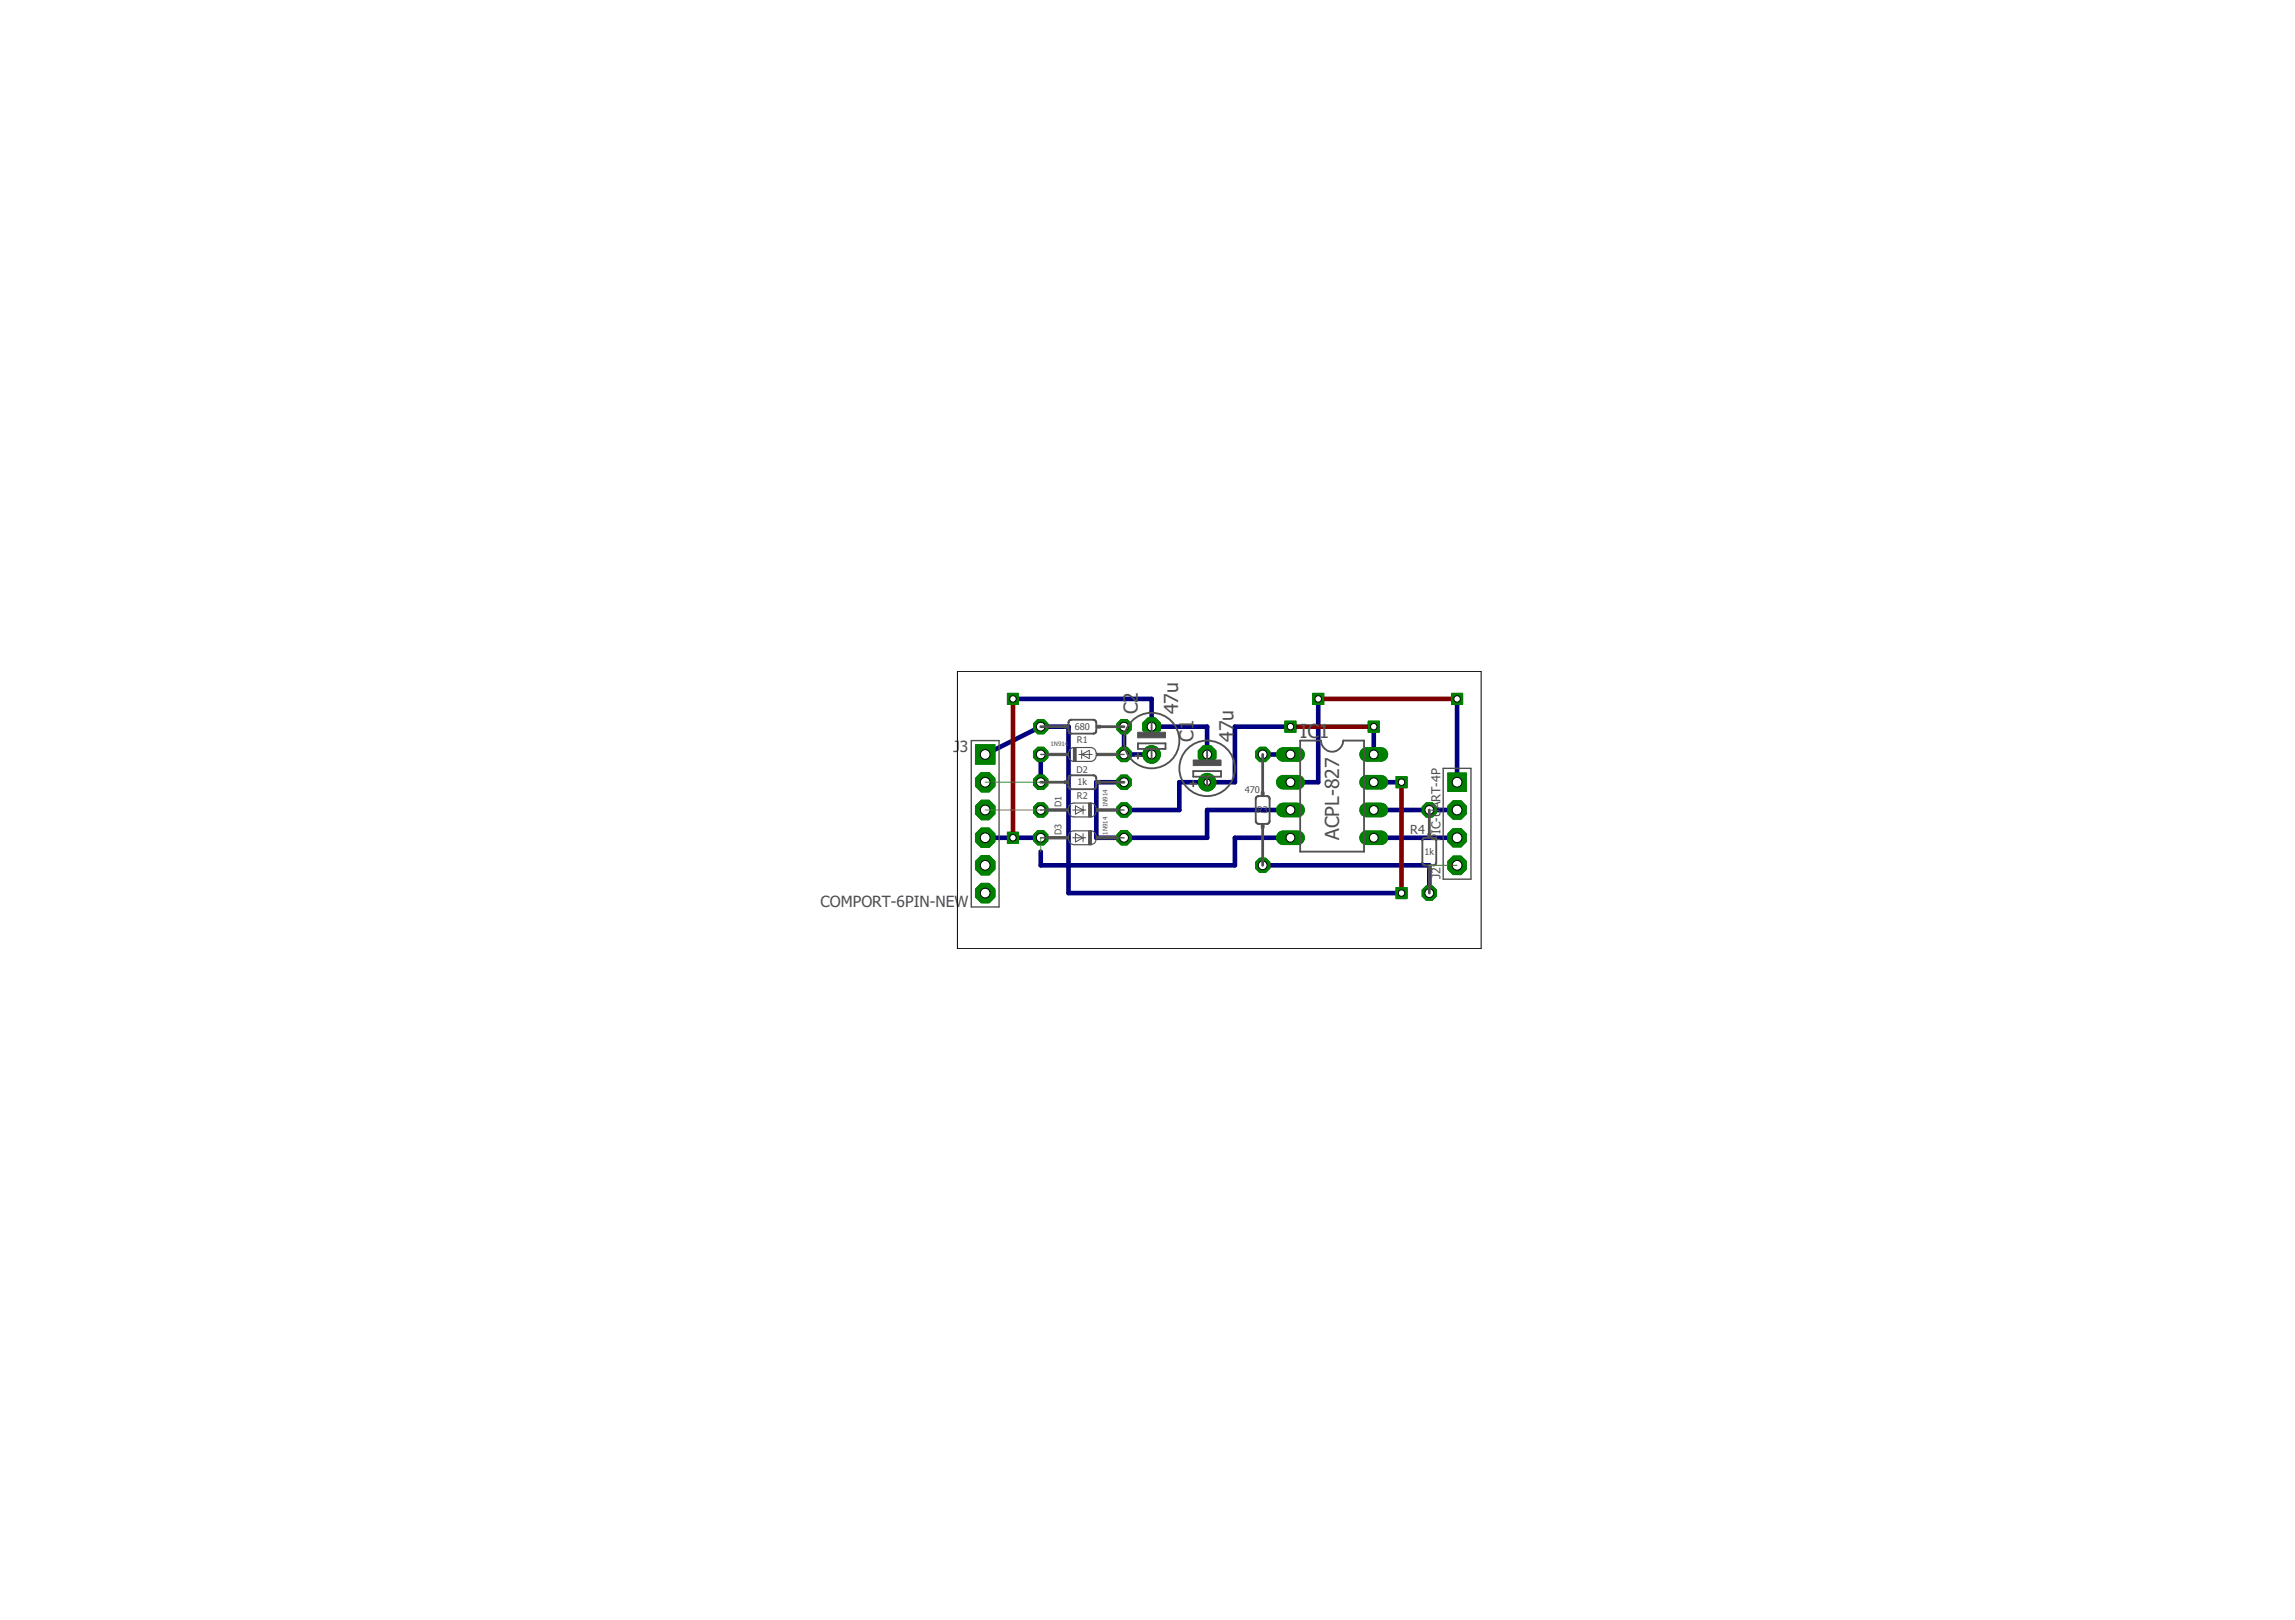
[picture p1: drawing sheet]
<svg xmlns="http://www.w3.org/2000/svg" width="210mm" height="148mm" viewBox="0 0 210 148" stroke-linecap="round" stroke-linejoin="round" font-family="sans-serif">
<defs><g id="words">
<g font-size="1.8" fill="#505050">
<text x="104.1" y="65.3" transform="rotate(-90 104.1 65.3)">C2</text>
<text x="107.7" y="65.3" transform="rotate(-90 107.7 65.3)">47u</text>
<text x="109.1" y="67.9" transform="rotate(-90 109.1 67.9)">C1</text>
<text x="112.8" y="67.9" transform="rotate(-90 112.8 67.9)">47u</text>
<text x="118.9" y="67.5">IC</text>
<text x="120.6" y="67.5">1</text>
<text x="122.5" y="76.8" transform="rotate(-90 122.5 76.8)">ACPL-827</text>
</g>
<g font-size="1.4" fill="#505050">
<text x="87.2" y="68.8">J</text>
<text x="87.8" y="68.8">3</text>
<text x="75.1" y="83">COMPORT-6PIN-NEW</text>
</g>
<g font-size="1.1" fill="#505050">
<text x="129" y="76.3">R4</text>
<text x="131.7" y="76.9" transform="rotate(-90 131.7 76.9)">P</text>
<text x="131.7" y="76.3" transform="rotate(-90 131.7 76.3)">IC-U</text>
<text x="131.7" y="74" transform="rotate(-90 131.7 74)">ART-4P</text>
<text x="131.7" y="80.4" transform="rotate(-90 131.7 80.4)">J2</text>
</g>
<g font-size=".8" fill="#505050">
<text x="98.3" y="66.8">680</text>
<text x="98.5" y="70.7">D2</text>
<text x="98.5" y="68">R1</text>
<text x="98.5" y="71.8">1k</text>
<text x="97.1" y="76.4" transform="rotate(-90 97.1 76.4)">D3</text>
<text x="97.1" y="73.8" transform="rotate(-90 97.1 73.8)">D1</text>
<text x="98.5" y="73">R2</text>
<text x="113.8" y="72.6">470</text>
<text x="115" y="74.4">R3</text>
<text x="130.3" y="78.2">1k</text>
</g>
<g font-size=".6" fill="#505050">
<text x="96.1" y="68.3">1N914</text>
<text x="101.3" y="76.4" transform="rotate(-90 101.3 76.4)">1N914</text>
<text x="101.3" y="73.8" transform="rotate(-90 101.3 73.8)">1N914</text>
</g>
</g></defs>
<g fill="none" stroke="#000080" stroke-width=".42">
<path d="M90.1 69l5.1-2.5h2.5v15.2h30.5M90.1 76.6h5.1M92.6 63.9h12.7v2.6h5.1v2.5M95.2 69v2.5M102.8 71.5h-2.5v5.1h10.1v-2.5h7.6M102.8 66.5v2.5h2.5M115.5 69h2.5M115.5 79.1h15.2v2.6M118 66.5h-5.1v5h-5v2.6h-5.1M118 76.6h-5.1v2.5h-17.7v-1.2M120.6 63.9v7.6h-2.6M125.6 71.5h2.6"/>
<path d="M125.6 74.1h7.7M125.6 66.5v2.5M125.6 76.6h7.7M133.3 63.9v7.6"/>
</g>
<circle cx="110.4" cy="69" r=".87" fill="#008000" stroke="#008000" stroke-width=".09"/>
<circle cx="110.4" cy="69" r=".4" fill="#fff" stroke="#000" stroke-width=".09"/>
<circle cx="110.4" cy="71.5" r=".8" fill="#008000" stroke="#008000" stroke-width=".09"/>
<circle cx="110.4" cy="71.5" r=".4" fill="#fff" stroke="#000" stroke-width=".09"/>
<circle cx="105.3" cy="66.5" r=".87" fill="#008000" stroke="#008000" stroke-width=".09"/>
<circle cx="105.3" cy="66.5" r=".4" fill="#fff" stroke="#000" stroke-width=".09"/>
<circle cx="105.3" cy="69" r=".8" fill="#008000" stroke="#008000" stroke-width=".09"/>
<circle cx="105.3" cy="69" r=".4" fill="#fff" stroke="#000" stroke-width=".09"/>
<circle cx="102.8" cy="74.1" r=".71" fill="#008000" stroke="#008000" stroke-width=".09"/>
<circle cx="102.8" cy="74.1" r=".4" fill="#fff" stroke="#000" stroke-width=".09"/>
<circle cx="95.2" cy="74.1" r=".71" fill="#008000" stroke="#008000" stroke-width=".09"/>
<circle cx="95.2" cy="74.1" r=".4" fill="#fff" stroke="#000" stroke-width=".09"/>
<circle cx="95.2" cy="69" r=".71" fill="#008000" stroke="#008000" stroke-width=".09"/>
<circle cx="95.2" cy="69" r=".4" fill="#fff" stroke="#000" stroke-width=".09"/>
<circle cx="102.8" cy="69" r=".71" fill="#008000" stroke="#008000" stroke-width=".09"/>
<circle cx="102.8" cy="69" r=".4" fill="#fff" stroke="#000" stroke-width=".09"/>
<circle cx="102.8" cy="76.6" r=".71" fill="#008000" stroke="#008000" stroke-width=".09"/>
<circle cx="102.8" cy="76.6" r=".4" fill="#fff" stroke="#000" stroke-width=".09"/>
<circle cx="95.2" cy="76.6" r=".71" fill="#008000" stroke="#008000" stroke-width=".09"/>
<circle cx="95.2" cy="76.6" r=".4" fill="#fff" stroke="#000" stroke-width=".09"/>
<path d="M117.4 69h1.3" fill="none" stroke="#008000" stroke-width="1.3"/>
<circle cx="118" cy="69" r=".4" fill="#fff" stroke="#000" stroke-width=".09"/>
<path d="M117.4 71.5h1.3" fill="none" stroke="#008000" stroke-width="1.3"/>
<circle cx="118" cy="71.5" r=".4" fill="#fff" stroke="#000" stroke-width=".09"/>
<path d="M125 71.5h1.3" fill="none" stroke="#008000" stroke-width="1.3"/>
<circle cx="125.6" cy="71.5" r=".4" fill="#fff" stroke="#000" stroke-width=".09"/>
<path d="M125 69h1.3" fill="none" stroke="#008000" stroke-width="1.3"/>
<circle cx="125.6" cy="69" r=".4" fill="#fff" stroke="#000" stroke-width=".09"/>
<path d="M117.4 74.1h1.3" fill="none" stroke="#008000" stroke-width="1.3"/>
<circle cx="118" cy="74.1" r=".4" fill="#fff" stroke="#000" stroke-width=".09"/>
<path d="M117.4 76.6h1.3" fill="none" stroke="#008000" stroke-width="1.3"/>
<circle cx="118" cy="76.6" r=".4" fill="#fff" stroke="#000" stroke-width=".09"/>
<path d="M125 74.1h1.3" fill="none" stroke="#008000" stroke-width="1.3"/>
<circle cx="125.6" cy="74.1" r=".4" fill="#fff" stroke="#000" stroke-width=".09"/>
<path d="M125 76.6h1.3" fill="none" stroke="#008000" stroke-width="1.3"/>
<circle cx="125.6" cy="76.6" r=".4" fill="#fff" stroke="#000" stroke-width=".09"/>
<circle cx="133.3" cy="79.1" r=".92" fill="#008000" stroke="#008000" stroke-width=".09"/>
<circle cx="133.3" cy="79.1" r=".44" fill="#fff" stroke="#000" stroke-width=".09"/>
<circle cx="133.3" cy="76.6" r=".92" fill="#008000" stroke="#008000" stroke-width=".09"/>
<circle cx="133.3" cy="76.6" r=".44" fill="#fff" stroke="#000" stroke-width=".09"/>
<circle cx="133.3" cy="74.1" r=".92" fill="#008000" stroke="#008000" stroke-width=".09"/>
<circle cx="133.3" cy="74.1" r=".44" fill="#fff" stroke="#000" stroke-width=".09"/>
<path d="M132.4 70.7h1.7v1.7h-1.7z" fill="#008000" stroke="#008000" stroke-width=".09"/>
<circle cx="133.3" cy="71.5" r=".44" fill="#fff" stroke="#000" stroke-width=".09"/>
<circle cx="95.2" cy="66.5" r=".71" fill="#008000" stroke="#008000" stroke-width=".09"/>
<circle cx="95.2" cy="66.5" r=".4" fill="#fff" stroke="#000" stroke-width=".09"/>
<circle cx="102.8" cy="66.5" r=".71" fill="#008000" stroke="#008000" stroke-width=".09"/>
<circle cx="102.8" cy="66.5" r=".4" fill="#fff" stroke="#000" stroke-width=".09"/>
<circle cx="95.2" cy="71.5" r=".71" fill="#008000" stroke="#008000" stroke-width=".09"/>
<circle cx="95.2" cy="71.5" r=".4" fill="#fff" stroke="#000" stroke-width=".09"/>
<circle cx="102.8" cy="71.5" r=".71" fill="#008000" stroke="#008000" stroke-width=".09"/>
<circle cx="102.8" cy="71.5" r=".4" fill="#fff" stroke="#000" stroke-width=".09"/>
<circle cx="115.5" cy="69" r=".71" fill="#008000" stroke="#008000" stroke-width=".09"/>
<circle cx="115.5" cy="69" r=".4" fill="#fff" stroke="#000" stroke-width=".09"/>
<circle cx="115.5" cy="79.1" r=".71" fill="#008000" stroke="#008000" stroke-width=".09"/>
<circle cx="115.5" cy="79.1" r=".4" fill="#fff" stroke="#000" stroke-width=".09"/>
<circle cx="130.7" cy="74.1" r=".71" fill="#008000" stroke="#008000" stroke-width=".09"/>
<circle cx="130.7" cy="74.1" r=".4" fill="#fff" stroke="#000" stroke-width=".09"/>
<circle cx="130.7" cy="81.7" r=".71" fill="#008000" stroke="#008000" stroke-width=".09"/>
<circle cx="130.7" cy="81.7" r=".4" fill="#fff" stroke="#000" stroke-width=".09"/>
<circle cx="90.1" cy="74.1" r=".96" fill="#008000" stroke="#008000" stroke-width=".09"/>
<circle cx="90.1" cy="74.1" r=".44" fill="#fff" stroke="#000" stroke-width=".09"/>
<path d="M89.2 68.1h1.8v1.8h-1.8z" fill="#008000" stroke="#008000" stroke-width=".09"/>
<circle cx="90.1" cy="69" r=".44" fill="#fff" stroke="#000" stroke-width=".09"/>
<circle cx="90.1" cy="71.5" r=".96" fill="#008000" stroke="#008000" stroke-width=".09"/>
<circle cx="90.1" cy="71.5" r=".44" fill="#fff" stroke="#000" stroke-width=".09"/>
<circle cx="90.1" cy="79.1" r=".96" fill="#008000" stroke="#008000" stroke-width=".09"/>
<circle cx="90.1" cy="79.1" r=".44" fill="#fff" stroke="#000" stroke-width=".09"/>
<circle cx="90.1" cy="81.7" r=".96" fill="#008000" stroke="#008000" stroke-width=".09"/>
<circle cx="90.1" cy="81.7" r=".44" fill="#fff" stroke="#000" stroke-width=".09"/>
<circle cx="90.1" cy="76.6" r=".96" fill="#008000" stroke="#008000" stroke-width=".09"/>
<circle cx="90.1" cy="76.6" r=".44" fill="#fff" stroke="#000" stroke-width=".09"/>
<path d="M109.9 71h1v1.1h-1z" fill="#008000" stroke="#008000" stroke-width=".09"/>
<circle cx="110.4" cy="71.5" r=".3" fill="#fff" stroke="#000" stroke-width=".09"/>
<path d="M125.1 66h1.1v1h-1.1z" fill="#008000" stroke="#008000" stroke-width=".09"/>
<circle cx="125.6" cy="66.5" r=".3" fill="#fff" stroke="#000" stroke-width=".09"/>
<path d="M117.5 66h1v1h-1z" fill="#008000" stroke="#008000" stroke-width=".09"/>
<circle cx="118" cy="66.5" r=".3" fill="#fff" stroke="#000" stroke-width=".09"/>
<path d="M120.1 63.4h1v1h-1z" fill="#008000" stroke="#008000" stroke-width=".09"/>
<circle cx="120.6" cy="63.9" r=".3" fill="#fff" stroke="#000" stroke-width=".09"/>
<path d="M132.8 63.4h1v1h-1z" fill="#008000" stroke="#008000" stroke-width=".09"/>
<circle cx="133.3" cy="63.9" r=".3" fill="#fff" stroke="#000" stroke-width=".09"/>
<path d="M127.7 81.2h1v1h-1z" fill="#008000" stroke="#008000" stroke-width=".09"/>
<circle cx="128.2" cy="81.7" r=".3" fill="#fff" stroke="#000" stroke-width=".09"/>
<path d="M127.7 71h1v1.1h-1z" fill="#008000" stroke="#008000" stroke-width=".09"/>
<circle cx="128.2" cy="71.5" r=".3" fill="#fff" stroke="#000" stroke-width=".09"/>
<path d="M92.1 63.4h1.1v1h-1.1z" fill="#008000" stroke="#008000" stroke-width=".09"/>
<circle cx="92.6" cy="63.9" r=".3" fill="#fff" stroke="#000" stroke-width=".09"/>
<path d="M92.1 76.1h1.1v1h-1.1z" fill="#008000" stroke="#008000" stroke-width=".09"/>
<circle cx="92.6" cy="76.6" r=".3" fill="#fff" stroke="#000" stroke-width=".09"/>
<path d="M92.6 63.9v12.7M118 66.5h7.6M120.6 63.9h12.7M128.2 71.5v10.2" fill="none" stroke="#800000" stroke-width=".42"/>
<circle cx="110.4" cy="69" r=".87" fill="#008000" stroke="#008000" stroke-width=".09"/>
<circle cx="110.4" cy="69" r=".4" fill="#fff" stroke="#000" stroke-width=".09"/>
<circle cx="110.4" cy="71.5" r=".8" fill="#008000" stroke="#008000" stroke-width=".09"/>
<circle cx="110.4" cy="71.5" r=".4" fill="#fff" stroke="#000" stroke-width=".09"/>
<circle cx="105.3" cy="66.5" r=".87" fill="#008000" stroke="#008000" stroke-width=".09"/>
<circle cx="105.3" cy="66.5" r=".4" fill="#fff" stroke="#000" stroke-width=".09"/>
<circle cx="105.3" cy="69" r=".8" fill="#008000" stroke="#008000" stroke-width=".09"/>
<circle cx="105.3" cy="69" r=".4" fill="#fff" stroke="#000" stroke-width=".09"/>
<circle cx="102.8" cy="74.1" r=".71" fill="#008000" stroke="#008000" stroke-width=".09"/>
<circle cx="102.8" cy="74.1" r=".4" fill="#fff" stroke="#000" stroke-width=".09"/>
<circle cx="95.2" cy="74.1" r=".71" fill="#008000" stroke="#008000" stroke-width=".09"/>
<circle cx="95.2" cy="74.1" r=".4" fill="#fff" stroke="#000" stroke-width=".09"/>
<circle cx="95.2" cy="69" r=".71" fill="#008000" stroke="#008000" stroke-width=".09"/>
<circle cx="95.2" cy="69" r=".4" fill="#fff" stroke="#000" stroke-width=".09"/>
<circle cx="102.8" cy="69" r=".71" fill="#008000" stroke="#008000" stroke-width=".09"/>
<circle cx="102.8" cy="69" r=".4" fill="#fff" stroke="#000" stroke-width=".09"/>
<circle cx="102.8" cy="76.6" r=".71" fill="#008000" stroke="#008000" stroke-width=".09"/>
<circle cx="102.8" cy="76.6" r=".4" fill="#fff" stroke="#000" stroke-width=".09"/>
<circle cx="95.2" cy="76.6" r=".71" fill="#008000" stroke="#008000" stroke-width=".09"/>
<circle cx="95.2" cy="76.6" r=".4" fill="#fff" stroke="#000" stroke-width=".09"/>
<path d="M117.4 69h1.3" fill="none" stroke="#008000" stroke-width="1.3"/>
<circle cx="118" cy="69" r=".4" fill="#fff" stroke="#000" stroke-width=".09"/>
<path d="M117.4 71.5h1.3" fill="none" stroke="#008000" stroke-width="1.3"/>
<circle cx="118" cy="71.5" r=".4" fill="#fff" stroke="#000" stroke-width=".09"/>
<path d="M125 71.5h1.3" fill="none" stroke="#008000" stroke-width="1.3"/>
<circle cx="125.6" cy="71.5" r=".4" fill="#fff" stroke="#000" stroke-width=".09"/>
<path d="M125 69h1.3" fill="none" stroke="#008000" stroke-width="1.3"/>
<circle cx="125.6" cy="69" r=".4" fill="#fff" stroke="#000" stroke-width=".09"/>
<path d="M117.4 74.1h1.3" fill="none" stroke="#008000" stroke-width="1.3"/>
<circle cx="118" cy="74.1" r=".4" fill="#fff" stroke="#000" stroke-width=".09"/>
<path d="M117.4 76.6h1.3" fill="none" stroke="#008000" stroke-width="1.3"/>
<circle cx="118" cy="76.6" r=".4" fill="#fff" stroke="#000" stroke-width=".09"/>
<path d="M125 74.1h1.3" fill="none" stroke="#008000" stroke-width="1.3"/>
<circle cx="125.6" cy="74.1" r=".4" fill="#fff" stroke="#000" stroke-width=".09"/>
<path d="M125 76.6h1.3" fill="none" stroke="#008000" stroke-width="1.3"/>
<circle cx="125.6" cy="76.6" r=".4" fill="#fff" stroke="#000" stroke-width=".09"/>
<circle cx="133.3" cy="79.1" r=".92" fill="#008000" stroke="#008000" stroke-width=".09"/>
<circle cx="133.3" cy="79.1" r=".44" fill="#fff" stroke="#000" stroke-width=".09"/>
<circle cx="133.3" cy="76.6" r=".92" fill="#008000" stroke="#008000" stroke-width=".09"/>
<circle cx="133.3" cy="76.6" r=".44" fill="#fff" stroke="#000" stroke-width=".09"/>
<circle cx="133.3" cy="74.1" r=".92" fill="#008000" stroke="#008000" stroke-width=".09"/>
<circle cx="133.3" cy="74.1" r=".44" fill="#fff" stroke="#000" stroke-width=".09"/>
<path d="M132.4 70.7h1.7v1.7h-1.7z" fill="#008000" stroke="#008000" stroke-width=".09"/>
<circle cx="133.3" cy="71.5" r=".44" fill="#fff" stroke="#000" stroke-width=".09"/>
<circle cx="95.2" cy="66.5" r=".71" fill="#008000" stroke="#008000" stroke-width=".09"/>
<circle cx="95.2" cy="66.5" r=".4" fill="#fff" stroke="#000" stroke-width=".09"/>
<circle cx="102.8" cy="66.5" r=".71" fill="#008000" stroke="#008000" stroke-width=".09"/>
<circle cx="102.8" cy="66.5" r=".4" fill="#fff" stroke="#000" stroke-width=".09"/>
<circle cx="95.2" cy="71.5" r=".71" fill="#008000" stroke="#008000" stroke-width=".09"/>
<circle cx="95.2" cy="71.5" r=".4" fill="#fff" stroke="#000" stroke-width=".09"/>
<circle cx="102.8" cy="71.5" r=".71" fill="#008000" stroke="#008000" stroke-width=".09"/>
<circle cx="102.8" cy="71.5" r=".4" fill="#fff" stroke="#000" stroke-width=".09"/>
<circle cx="115.5" cy="69" r=".71" fill="#008000" stroke="#008000" stroke-width=".09"/>
<circle cx="115.5" cy="69" r=".4" fill="#fff" stroke="#000" stroke-width=".09"/>
<circle cx="115.5" cy="79.1" r=".71" fill="#008000" stroke="#008000" stroke-width=".09"/>
<circle cx="115.5" cy="79.1" r=".4" fill="#fff" stroke="#000" stroke-width=".09"/>
<circle cx="130.7" cy="74.1" r=".71" fill="#008000" stroke="#008000" stroke-width=".09"/>
<circle cx="130.7" cy="74.1" r=".4" fill="#fff" stroke="#000" stroke-width=".09"/>
<circle cx="130.7" cy="81.7" r=".71" fill="#008000" stroke="#008000" stroke-width=".09"/>
<circle cx="130.7" cy="81.7" r=".4" fill="#fff" stroke="#000" stroke-width=".09"/>
<circle cx="90.1" cy="74.1" r=".96" fill="#008000" stroke="#008000" stroke-width=".09"/>
<circle cx="90.1" cy="74.1" r=".44" fill="#fff" stroke="#000" stroke-width=".09"/>
<path d="M89.2 68.1h1.8v1.8h-1.8z" fill="#008000" stroke="#008000" stroke-width=".09"/>
<circle cx="90.1" cy="69" r=".44" fill="#fff" stroke="#000" stroke-width=".09"/>
<circle cx="90.1" cy="71.5" r=".96" fill="#008000" stroke="#008000" stroke-width=".09"/>
<circle cx="90.1" cy="71.5" r=".44" fill="#fff" stroke="#000" stroke-width=".09"/>
<circle cx="90.1" cy="79.1" r=".96" fill="#008000" stroke="#008000" stroke-width=".09"/>
<circle cx="90.1" cy="79.1" r=".44" fill="#fff" stroke="#000" stroke-width=".09"/>
<circle cx="90.1" cy="81.7" r=".96" fill="#008000" stroke="#008000" stroke-width=".09"/>
<circle cx="90.1" cy="81.7" r=".44" fill="#fff" stroke="#000" stroke-width=".09"/>
<circle cx="90.1" cy="76.6" r=".96" fill="#008000" stroke="#008000" stroke-width=".09"/>
<circle cx="90.1" cy="76.6" r=".44" fill="#fff" stroke="#000" stroke-width=".09"/>
<path d="M109.9 71h1v1.1h-1z" fill="#008000" stroke="#008000" stroke-width=".09"/>
<circle cx="110.4" cy="71.5" r=".3" fill="#fff" stroke="#000" stroke-width=".09"/>
<path d="M125.1 66h1.1v1h-1.1z" fill="#008000" stroke="#008000" stroke-width=".09"/>
<circle cx="125.6" cy="66.5" r=".3" fill="#fff" stroke="#000" stroke-width=".09"/>
<path d="M117.5 66h1v1h-1z" fill="#008000" stroke="#008000" stroke-width=".09"/>
<circle cx="118" cy="66.5" r=".3" fill="#fff" stroke="#000" stroke-width=".09"/>
<path d="M120.1 63.4h1v1h-1z" fill="#008000" stroke="#008000" stroke-width=".09"/>
<circle cx="120.6" cy="63.9" r=".3" fill="#fff" stroke="#000" stroke-width=".09"/>
<path d="M132.8 63.4h1v1h-1z" fill="#008000" stroke="#008000" stroke-width=".09"/>
<circle cx="133.3" cy="63.9" r=".3" fill="#fff" stroke="#000" stroke-width=".09"/>
<path d="M127.7 81.2h1v1h-1z" fill="#008000" stroke="#008000" stroke-width=".09"/>
<circle cx="128.2" cy="81.7" r=".3" fill="#fff" stroke="#000" stroke-width=".09"/>
<path d="M127.7 71h1v1.1h-1z" fill="#008000" stroke="#008000" stroke-width=".09"/>
<circle cx="128.2" cy="71.5" r=".3" fill="#fff" stroke="#000" stroke-width=".09"/>
<path d="M92.1 63.4h1.1v1h-1.1z" fill="#008000" stroke="#008000" stroke-width=".09"/>
<circle cx="92.6" cy="63.9" r=".3" fill="#fff" stroke="#000" stroke-width=".09"/>
<path d="M92.1 76.1h1.1v1h-1.1z" fill="#008000" stroke="#008000" stroke-width=".09"/>
<circle cx="92.6" cy="76.6" r=".3" fill="#fff" stroke="#000" stroke-width=".09"/>
<g fill="none" stroke="#505050" stroke-width=".17">
<path d="M97.8 65.9l.2-.1h2.1l.2 .3-.1 .9-.2 .1h-2.1l-.2-.3zM97.8 71l2.3-.1 .2 .3-.1 .8-.2 .2h-2.1l-.2-.3zM103.8 69.1h.5M104.1 68h2.5v.5h-2.5zM104.1 68.9v.5M105.3 66.1v1M105.3 68.5v.9M108.9 71.7h.5M109.1 70.5h2.6v.5h-2.6zM109.1 71.4v.5M110.4 68.6v1M110.4 71v.9"/>
<path d="M114.9 72.9l1-.1 .2 .2v2.1l-.1 .2-.9 .1-.2-.2v-2.1zM118.9 67.7h1.9a1.02 1.02 0 0 0 1 1.1 1.02 1.02 0 0 0 1.1-1.1h1.9v10.2h-5.9zM130.2 76.7l.9-.1 .2 .2 .1 2.1-.2 .2h-1l-.1-.1z"/>
<circle cx="105.3" cy="67.7" r="2.54"/>
<circle cx="110.4" cy="70.3" r="2.54"/>
</g>
<g fill="#505050" stroke="#505050" stroke-width=".09">
<path d="M95.8 74h1.9v.2h-1.9z"/>
<path d="M99.6 73.4h.2v1.3h-.2z"/>
<path d="M100.3 74h1.8v.2h-1.8z"/>
<path d="M100.3 68.9h1.8v.2h-1.8z"/>
<path d="M98.2 68.4h.2v1.2h-.2z"/>
<path d="M95.8 68.9h1.9v.2h-1.9z"/>
<path d="M95.8 76.5h1.9v.2h-1.9z"/>
<path d="M99.6 76h.2v1.3h-.2z"/>
<path d="M100.3 76.5h1.8v.2h-1.8z"/>
<path d="M100.3 66.3h.3v.3h-.3z"/>
<path d="M97.3 66.3h.4v.3h-.4z"/>
<path d="M100.3 71.4h.3v.3h-.3z"/>
<path d="M97.3 71.4h.4v.3h-.4z"/>
<path d="M115.4 75.4h.2v.3h-.2z"/>
<path d="M115.4 72.4h.2v.4h-.2z"/>
<path d="M130.6 79.1h.3v.4h-.3z"/>
<path d="M130.6 76.2h.3v.4h-.3z"/>
<path d="M109.1 69.5h2.6v.5h-2.6z"/>
<path d="M104.1 67h2.5v.5h-2.5z"/>
</g>
<path d="M97.8 73.7l.4-.3h1.6a.65 .65 0 0 1 .5 .7 .65 .65 0 0 1-.5 .6h-1.6a.67 .67 0 0 1-.4-1zM97.8 68.6l.4-.2h1.6a.65 .65 0 0 1 .5 .6 .65 .65 0 0 1-.5 .6h-1.6a.67 .67 0 0 1-.4-1zM97.8 76.2l.4-.2h1.6a.65 .65 0 0 1 .5 .6 .65 .65 0 0 1-.5 .7h-1.6a.67 .67 0 0 1-.4-1.1z" fill="none" stroke="#505050" stroke-width=".11"/>
<path d="M98.1 74.1h1.2M98.1 76.6h1.2M98.4 73.7l.7 .4-.7 .4zM98.4 76.2l.7 .4-.7 .4zM98.7 69h1.2M98.9 69l.7-.4v.8zM98.9 68.6v.8M99.1 73.7v.8M99.1 76.2v.8" fill="none" stroke="#505050" stroke-width=".09"/>
<path d="M88.8 67.7h2.6v15.3h-2.6zM95.2 74.1h.6M95.2 69h.6M95.2 76.6h.6M102.2 74.1h.6M102.2 69h.6M102.2 76.6h.6M132 70.3h2.5v10.1h-2.5z" fill="none" stroke="#505050" stroke-width=".13"/>
<path d="M95.2 66.5h2.1M95.2 71.5h2.1M100.6 66.5h2.2M100.6 71.5h2.2M115.5 69v3.4M115.5 75.7v3.4M130.7 74.1v2.1M130.7 79.5v2.2" fill="none" stroke="#505050" stroke-width=".25"/>
<path d="M90.1 74.1h5.1M90.1 71.5h5.1M95.2 76.6v1.3M130.7 79.1h2.6" fill="none" stroke="#808000" stroke-width=".09"/>
<path d="M87.6 61.4h47.9v25.4h-47.9z" fill="none" stroke="#000" stroke-width=".09"/>
<use href="#words"/>
</svg>
